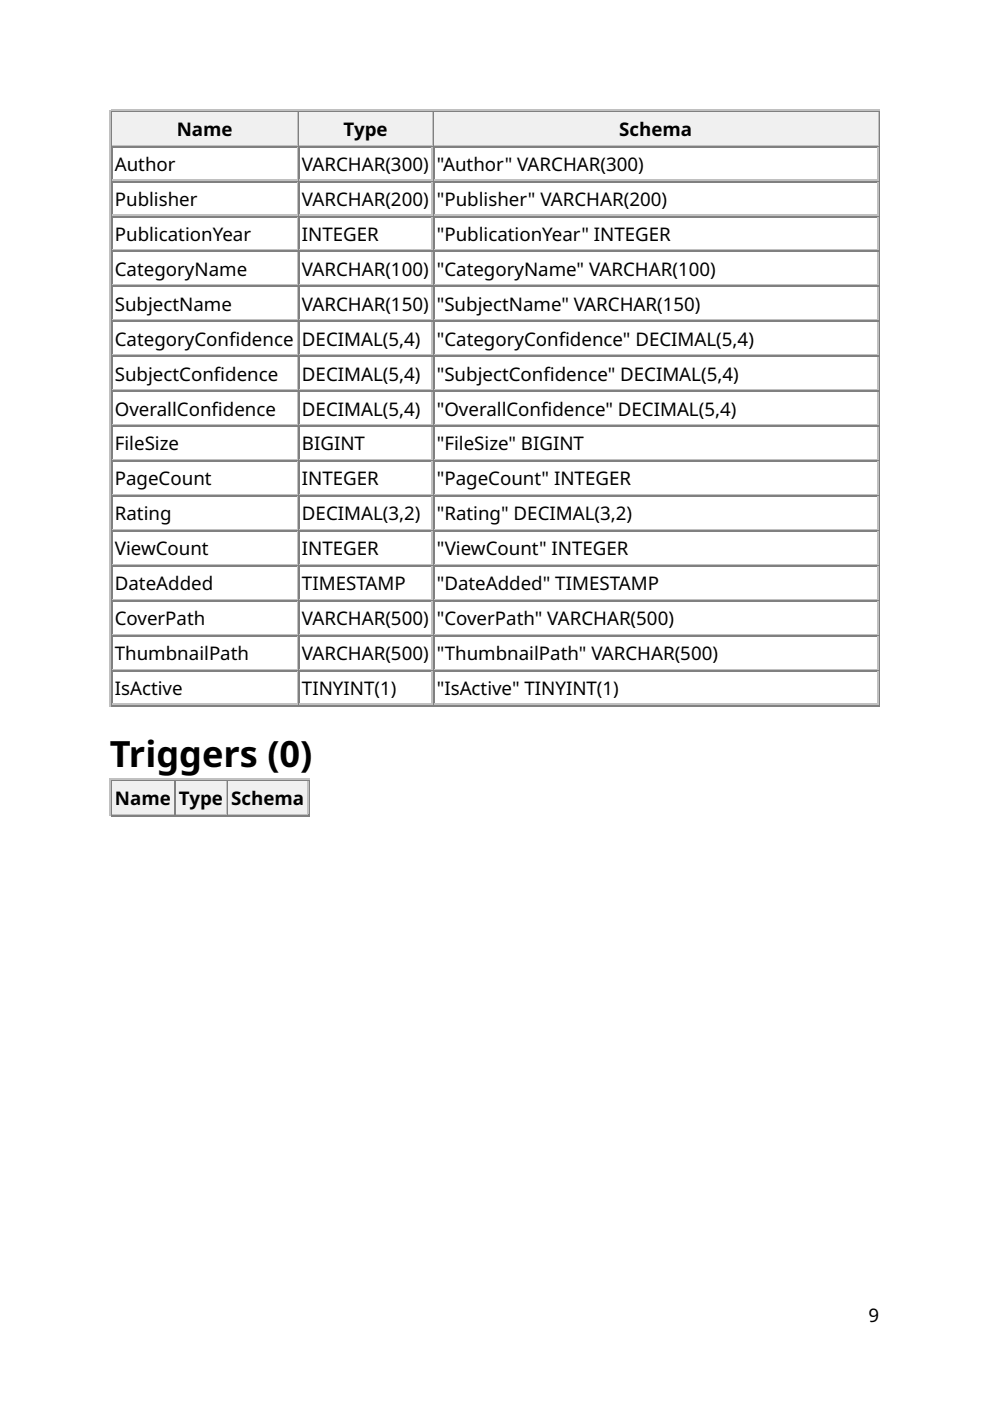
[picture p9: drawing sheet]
<svg xmlns="http://www.w3.org/2000/svg" width="210mm" height="297mm" viewBox="0 0 210 297" stroke-linecap="round" stroke-linejoin="round" font-family="sans-serif">
<defs><g id="words">
<text font-size="7.7" x="23.3" y="162.7">Triggers (0)</text>
<g font-size="4">
<text x="37.5" y="28.8">Name</text>
<text x="72.9" y="28.8">Type</text>
<text x="131.3" y="28.8">Schema</text>
<text x="24.3" y="36.2">Author</text>
<text x="64" y="36.2">VARCHAR(300)</text>
<text x="92.6" y="36.2">&quot;Author&quot; VARCHAR(300)</text>
<text x="24.3" y="43.7">Publisher</text>
<text x="64" y="43.7">VARCHAR(200)</text>
<text x="92.6" y="43.7">&quot;Publisher&quot; VARCHAR(200)</text>
<text x="24.3" y="51.1">PublicationYear</text>
<text x="64" y="51.1">INTEGER</text>
<text x="92.6" y="51.1">&quot;PublicationYear&quot; INTEGER</text>
<text x="24.3" y="58.5">CategoryName</text>
<text x="64" y="58.5">VARCHAR(100)</text>
<text x="92.6" y="58.5">&quot;CategoryName&quot; VARCHAR(100)</text>
<text x="24.3" y="65.9">SubjectName</text>
<text x="64" y="65.9">VARCHAR(150)</text>
<text x="92.6" y="65.9">&quot;SubjectName&quot; VARCHAR(150)</text>
<text x="24.3" y="73.3">CategoryConfdence</text>
<text x="48.6" y="73.3">i</text>
<text x="64" y="73.3">DECIMAL(5,4)</text>
<text x="92.6" y="73.3">&quot;CategoryConfdence&quot; DECIMAL(5,4)</text>
<text x="118.5" y="73.3">i</text>
<text x="24.3" y="80.7">SubjectConfdence</text>
<text x="45.4" y="80.7">i</text>
<text x="64" y="80.7">DECIMAL(5,4)</text>
<text x="92.6" y="80.7">&quot;SubjectConfdence&quot; DECIMAL(5,4)</text>
<text x="115.2" y="80.7">i</text>
<text x="24.3" y="88.1">OverallConfdence</text>
<text x="44.9" y="88.1">i</text>
<text x="64" y="88.1">DECIMAL(5,4)</text>
<text x="92.6" y="88.1">&quot;OverallConfdence&quot; DECIMAL(5,4)</text>
<text x="114.7" y="88.1">i</text>
<text x="24.3" y="95.5">FileSize</text>
<text x="64" y="95.5">BIGINT</text>
<text x="92.6" y="95.5">&quot;FileSize&quot; BIGINT</text>
<text x="24.3" y="102.9">PageCount</text>
<text x="64" y="102.9">INTEGER</text>
<text x="92.6" y="102.9">&quot;PageCount&quot; INTEGER</text>
<text x="24.3" y="110.3">Rating</text>
<text x="64" y="110.3">DECIMAL(3,2)</text>
<text x="92.6" y="110.3">&quot;Rating&quot; DECIMAL(3,2)</text>
<text x="24.3" y="117.7">ViewCount</text>
<text x="64" y="117.7">INTEGER</text>
<text x="92.6" y="117.7">&quot;ViewCount&quot; INTEGER</text>
<text x="24.3" y="125.1">DateAdded</text>
<text x="64" y="125.1">TIMESTAMP</text>
<text x="92.6" y="125.1">&quot;DateAdded&quot; TIMESTAMP</text>
<text x="24.3" y="132.6">CoverPath</text>
<text x="64" y="132.6">VARCHAR(500)</text>
<text x="92.6" y="132.6">&quot;CoverPath&quot; VARCHAR(500)</text>
<text x="24.3" y="140">ThumbnailPath</text>
<text x="64" y="140">VARCHAR(500)</text>
<text x="92.6" y="140">&quot;ThumbnailPath&quot; VARCHAR(500)</text>
<text x="24.3" y="147.4">IsActive</text>
<text x="64" y="147.4">TINYINT(1)</text>
<text x="92.6" y="147.4">&quot;IsActive&quot; TINYINT(1)</text>
<text x="24.4" y="170.7">Name</text>
<text x="37.9" y="170.7">Type</text>
<text x="49" y="170.7">Schema</text>
<text x="184.1" y="280.2">9</text>
</g>
</g></defs>
<path d="M23.4 23.3v126.5M23.5 23.4h163M23.8 30.8h39.4M63.1 23.8v6.9" fill="none" stroke="#c0c0c0" stroke-width=".26"/>
<path d="M23.7 23.5v7.5M23.8 23.7h39.4M186.4 23.5v126M23.5 149.6h163" fill="none" stroke="#808080" stroke-width=".26"/>
<g fill="#f0f0f0">
<path d="M23.8 23.8h39.2v6.9h-39.2z"/>
<path d="M37.3 24.3h12.2v5.9h-12.2z"/>
</g>
<path d="M63.4 23.5v7.5M63.5 23.7h28.3" fill="none" stroke="#808080" stroke-width=".26"/>
<path d="M63.5 30.8h28.3M91.7 23.8v6.9" fill="none" stroke="#c0c0c0" stroke-width=".26"/>
<g fill="#f0f0f0">
<path d="M63.5 23.8h28v6.9h-28z"/>
<path d="M72.8 24.3h9.5v5.9h-9.5z"/>
</g>
<path d="M91.9 23.5v7.5M92.1 23.7h94.2" fill="none" stroke="#808080" stroke-width=".26"/>
<path d="M92.1 30.8h94.2M186.1 23.8v6.9" fill="none" stroke="#c0c0c0" stroke-width=".26"/>
<g fill="#f0f0f0">
<path d="M92.1 23.8h93.9v6.9h-93.9z"/>
<path d="M131.2 24.3h15.6v5.9h-15.6z"/>
</g>
<g fill="none" stroke="#808080" stroke-width=".26">
<path d="M23.7 31v118.5M23.8 31.1h39.4M23.8 38.5h39.4M63.4 31v118.5M63.5 31.1h28.3M63.5 38.5h28.3M91.9 31v118.5M92.1 31.1h94.2M92.1 38.5h94.2M23.8 45.9h39.4M23.8 53.3h39.4M63.5 45.9h28.3"/>
<path d="M63.5 53.3h28.3M92.1 45.9h94.2M92.1 53.3h94.2M23.8 60.7h39.4M23.8 68.1h39.4M23.8 75.5h39.4M63.5 60.7h28.3M63.5 68.1h28.3M63.5 75.5h28.3M92.1 60.7h94.2M92.1 68.1h94.2M92.1 75.5h94.2"/>
<path d="M23.8 82.9h39.4M23.8 90.4h39.4M23.8 97.8h39.4M63.5 82.9h28.3M63.5 90.4h28.3M63.5 97.8h28.3M92.1 82.9h94.2M92.1 90.4h94.2M92.1 97.8h94.2M23.8 105.2h39.4M23.8 112.6h39.4M23.8 120h39.4"/>
<path d="M63.5 105.2h28.3M63.5 112.6h28.3M63.5 120h28.3M92.1 105.2h94.2M92.1 112.6h94.2M92.1 120h94.2M23.8 127.4h39.4M23.8 134.8h39.4M63.5 127.4h28.3M63.5 134.8h28.3M92.1 127.4h94.2M92.1 134.8h94.2"/>
<path d="M23.8 142.2h39.4M63.5 142.2h28.3M92.1 142.2h94.2M23.5 172.9h42.1M23.7 165.4v7.4M23.8 165.5h13.2M65.5 165.4v7.4"/>
</g>
<g fill="none" stroke="#c0c0c0" stroke-width=".26">
<path d="M23.8 38.2h39.4M63.1 31.2v6.9M63.1 38.6v6.9M63.5 38.2h28.3M91.7 31.2v6.9M91.7 38.6v6.9M92.1 38.2h94.2M186.1 31.2v6.9M186.1 38.6v6.9M23.8 45.6h39.4M23.8 53h39.4M63.1 46v6.9"/>
<path d="M63.1 53.4v6.9M63.5 45.6h28.3M63.5 53h28.3M91.7 46v6.9M91.7 53.4v6.9M92.1 45.6h94.2M92.1 53h94.2M186.1 46v6.9M186.1 53.4v6.9M23.8 60.5h39.4M23.8 67.9h39.4M23.8 75.3h39.4"/>
<path d="M63.1 60.9v6.8M63.1 68.3v6.8M63.1 75.7v6.8M63.5 60.5h28.3M63.5 67.9h28.3M63.5 75.3h28.3M91.7 60.9v6.8M91.7 68.3v6.8M91.7 75.7v6.8M92.1 60.5h94.2M92.1 67.9h94.2M92.1 75.3h94.2"/>
<path d="M186.1 60.9v6.8M186.1 68.3v6.8M186.1 75.7v6.8M23.8 82.7h39.4M23.8 90.1h39.4M23.8 97.5h39.4M63.1 83.1v6.9M63.1 90.5v6.9M63.1 97.9v6.9M63.5 82.7h28.3M63.5 90.1h28.3M63.5 97.5h28.3"/>
<path d="M91.7 83.1v6.9M91.7 90.5v6.9M91.7 97.9v6.9M92.1 82.7h94.2M92.1 90.1h94.2M92.1 97.5h94.2M186.1 83.1v6.9M186.1 90.5v6.9M186.1 97.9v6.9M23.8 104.9h39.4M23.8 112.3h39.4M23.8 119.7h39.4"/>
<path d="M63.1 105.3v6.9M63.1 112.7v6.9M63.5 104.9h28.3M63.5 112.3h28.3M63.5 119.7h28.3M91.7 105.3v6.9M91.7 112.7v6.9M92.1 104.9h94.2M92.1 112.3h94.2M92.1 119.7h94.2M186.1 105.3v6.9M186.1 112.7v6.9"/>
<path d="M23.8 127.1h39.4M23.8 134.5h39.4M63.1 120.1v6.9M63.1 127.5v6.9M63.1 134.9v6.9M63.5 127.1h28.3M63.5 134.5h28.3M91.7 120.1v6.9M91.7 127.5v6.9M91.7 134.9v6.9M92.1 127.1h94.2M92.1 134.5h94.2"/>
<path d="M186.1 120.1v6.9M186.1 127.5v6.9M186.1 134.9v6.9M23.8 141.9h39.4M23.8 149.4h39.4M63.1 142.3v6.9M63.5 141.9h28.3M63.5 149.4h28.3M91.7 142.3v6.9M92.1 141.9h94.2M92.1 149.4h94.2M186.1 142.3v6.9"/>
<path d="M23.4 165.1v7.9M23.5 165.2h42.1M23.8 172.6h13.2M36.9 165.6v6.9"/>
</g>
<g fill="#f0f0f0">
<path d="M23.8 165.6h13v6.9h-13z"/>
<path d="M24.3 166.2h11.9v5.8h-11.9z"/>
</g>
<path d="M37.2 165.4v7.4M37.3 165.5h10.9" fill="none" stroke="#808080" stroke-width=".26"/>
<path d="M37.3 172.6h10.9M48 165.6v6.9" fill="none" stroke="#c0c0c0" stroke-width=".26"/>
<g fill="#f0f0f0">
<path d="M37.3 165.6h10.6v6.9h-10.6z"/>
<path d="M37.8 166.2h9.6v5.8h-9.6z"/>
</g>
<path d="M48.3 165.4v7.4M48.4 165.5h17" fill="none" stroke="#808080" stroke-width=".26"/>
<path d="M48.4 172.6h17M65.2 165.6v6.9" fill="none" stroke="#c0c0c0" stroke-width=".26"/>
<g fill="#f0f0f0">
<path d="M48.4 165.6h16.7v6.9h-16.7z"/>
<path d="M48.9 166.2h15.7v5.8h-15.7z"/>
</g>
<use href="#words"/>
</svg>
